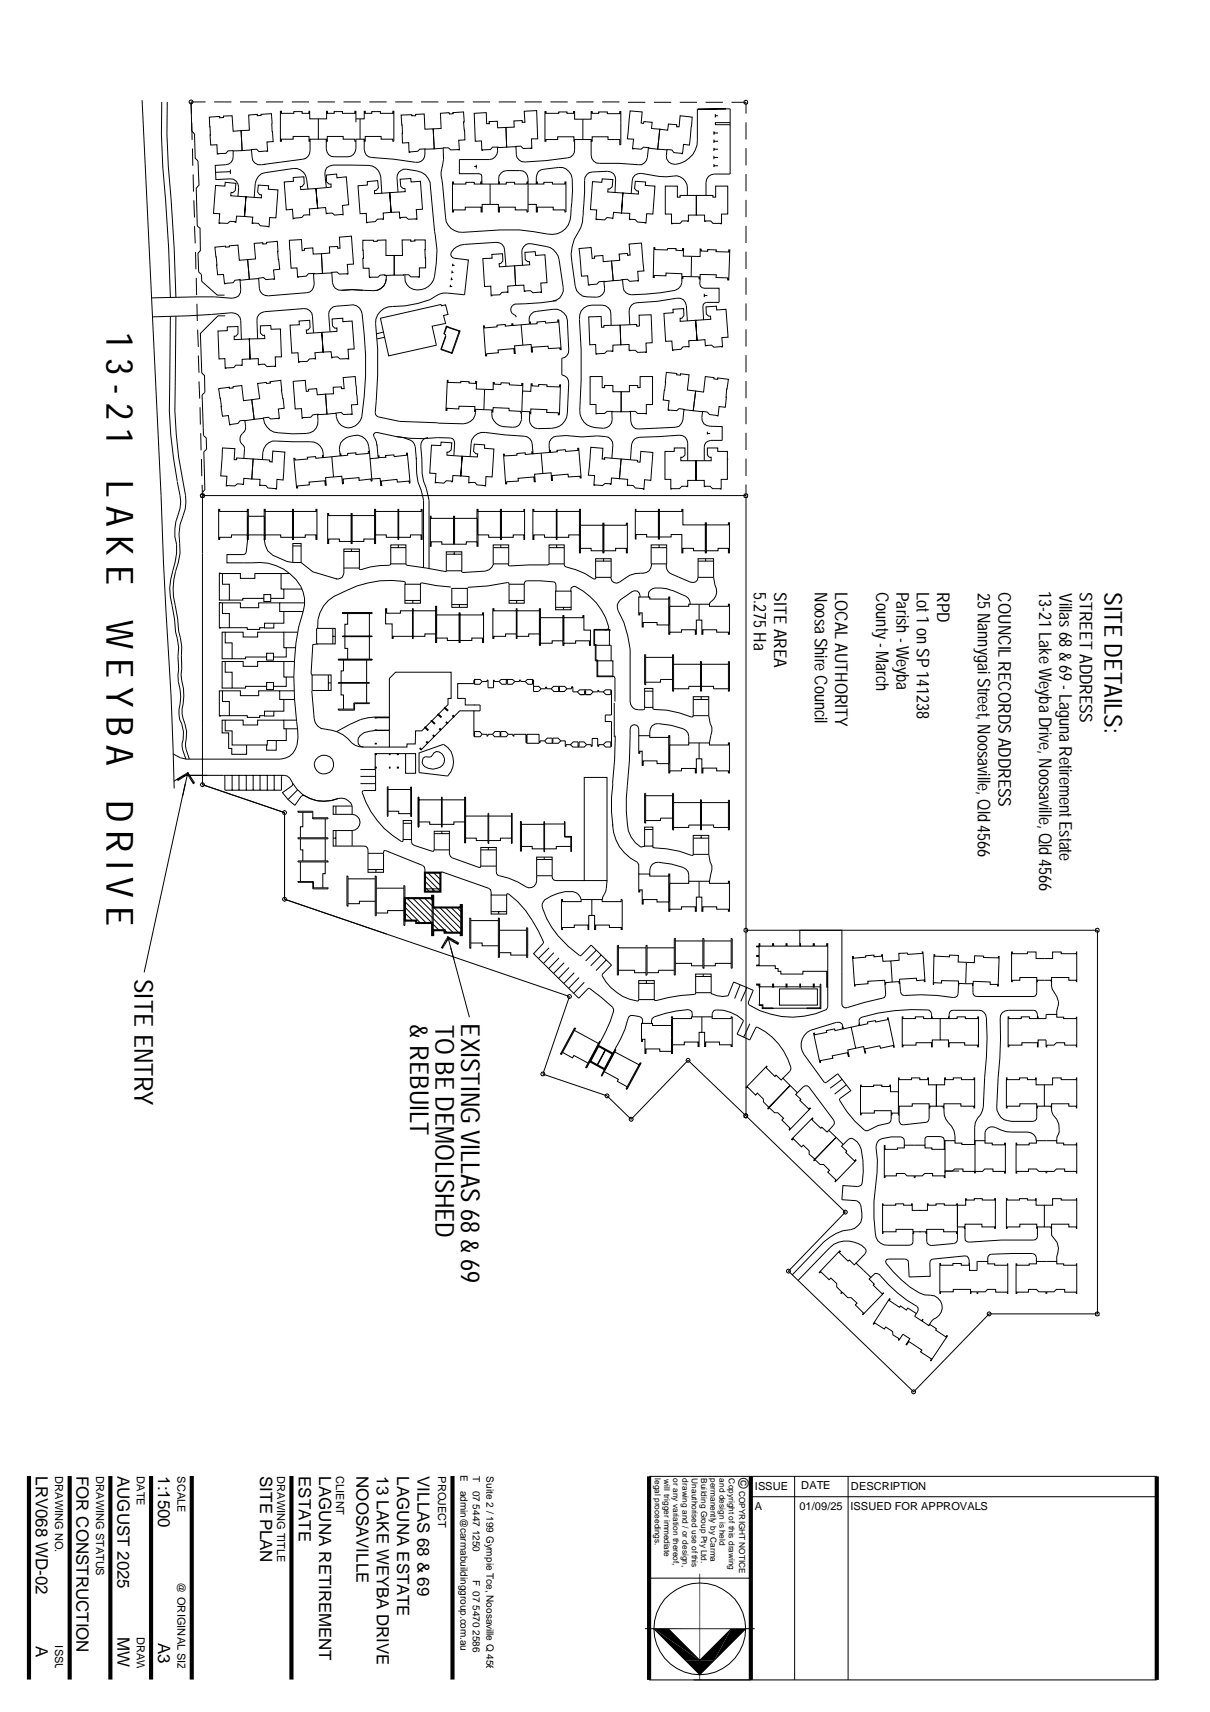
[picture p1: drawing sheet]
<svg xmlns="http://www.w3.org/2000/svg" width="297mm" height="420mm" viewBox="0 0 297 420" stroke-linecap="round" stroke-linejoin="round" font-family="sans-serif">
<defs><g id="words">
<g font-size="9.2">
<text x="26.2" y="81.5" transform="rotate(90 26.2 81.5)">1 3 - 2 1</text>
<text x="26.2" y="117.8" transform="rotate(90 26.2 117.8)">L A K E</text>
<text x="26.2" y="152.1" transform="rotate(90 26.2 152.1)">W E Y B A</text>
<text x="26.2" y="196.3" transform="rotate(90 26.2 196.3)">D R I V E</text>
</g>
<g font-size="6.4">
<text x="33" y="240.2" transform="rotate(90 33 240.2)">SITE ENTRY</text>
<text x="100.7" y="251.4" transform="rotate(90 100.7 251.4)">&amp; REBUILT</text>
<text x="106.9" y="251.5" transform="rotate(90 106.9 251.5)">TO BE DEMOLISHED</text>
<text x="113.2" y="251.2" transform="rotate(90 113.2 251.2)">EXISTING VILLAS 68 &amp; 69</text>
</g>
<text font-size="6.1" x="271.1" y="145.2" transform="rotate(90 271.1 145.2)">SITE DETAILS:</text>
<g font-size="4.3">
<text x="185.1" y="145.3" transform="rotate(90 185.1 145.3)">5.275 Ha</text>
<text x="190.1" y="145.3" transform="rotate(90 190.1 145.3)">SITE AREA</text>
<text x="200.1" y="145.2" transform="rotate(90 200.1 145.2)">Noosa Shire Council</text>
<text x="205.1" y="145.2" transform="rotate(90 205.1 145.2)">LOCAL AUTHORITY</text>
<text x="215.1" y="145.3" transform="rotate(90 215.1 145.3)">County - March</text>
<text x="220" y="145.2" transform="rotate(90 220 145.2)">Parish - Weyba</text>
<text x="225" y="145.2" transform="rotate(90 225 145.2)">Lot 1 on SP 141238</text>
<text x="230" y="145.2" transform="rotate(90 230 145.2)">RPD</text>
<text x="240" y="145.4" transform="rotate(90 240 145.4)">25 Nannygai Street, Noosaville, Qld 4566</text>
<text x="245.1" y="145.3" transform="rotate(90 245.1 145.3)">COUNCIL RECORDS ADDRESS</text>
<text x="255.1" y="145.1" transform="rotate(90 255.1 145.1)">13-21 Lake Weyba Drive, Noosaville, Qld 4566</text>
<text x="260.1" y="145.5" transform="rotate(90 260.1 145.5)">Villas 68 &amp; 69 - Laguna Retirement Estate</text>
<text x="265.1" y="145.3" transform="rotate(90 265.1 145.3)">STREET ADDRESS</text>
</g>
<g font-size="4.1">
<text x="8.8" y="362.2" transform="rotate(90 8.8 362.2)">LRV068 WD-02</text>
<text x="18.8" y="362.2" transform="rotate(90 18.8 362.2)">FOR CONSTRUCTION</text>
<text x="28.9" y="362.2" transform="rotate(90 28.9 362.2)">AUGUST 2025</text>
<text x="38.9" y="362.2" transform="rotate(90 38.9 362.2)">1:1500</text>
<text x="63.8" y="362.2" transform="rotate(90 63.8 362.2)">SITE PLAN</text>
<text x="73.3" y="362.2" transform="rotate(90 73.3 362.2)">ESTATE</text>
<text x="78.3" y="362.2" transform="rotate(90 78.3 362.2)">LAGUNA RETIREMENT</text>
<text x="87.5" y="362.2" transform="rotate(90 87.5 362.2)">NOOSAVILLE</text>
<text x="92.5" y="362.2" transform="rotate(90 92.5 362.2)">13 LAKE WEYBA DRIVE</text>
<text x="97.5" y="362.2" transform="rotate(90 97.5 362.2)">LAGUNA ESTATE</text>
<text x="102.5" y="362.2" transform="rotate(90 102.5 362.2)">VILLAS 68 &amp; 69</text>
<text x="28.9" y="401.7" transform="rotate(90 28.9 401.7)">MW</text>
<text x="8.8" y="404.1" transform="rotate(90 8.8 404.1)">A</text>
<text x="38.9" y="403.3" transform="rotate(90 38.9 403.3)">A3</text>
</g>
<text font-size="3.5" x="181.3" y="362.8" transform="rotate(90 181.3 362.8)">©</text>
<g font-size="2.7">
<text x="13.5" y="362.2" transform="rotate(90 13.5 362.2)">DRAWING NO.</text>
<text x="23.6" y="362.2" transform="rotate(90 23.6 362.2)">DRAWING STATUS</text>
<text x="33.6" y="362.2" transform="rotate(90 33.6 362.2)">DATE</text>
<text x="43.6" y="362.2" transform="rotate(90 43.6 362.2)">SCALE</text>
<text x="68.1" y="362.2" transform="rotate(90 68.1 362.2)">DRAWING TITLE</text>
<text x="82.5" y="362.2" transform="rotate(90 82.5 362.2)">CLIENT</text>
<text x="107.5" y="362.2" transform="rotate(90 107.5 362.2)">PROJECT</text>
<text x="185.3" y="365.6">ISSUE</text>
<text x="196.7" y="365.5">DATE</text>
<text x="208.9" y="365.6">DESCRIPTION</text>
<text x="185.3" y="370.5">A</text>
<text x="196.3" y="370.6">01/09/25</text>
<text x="208.8" y="370.6">ISSUED FOR APPROVALS</text>
<text x="43.6" y="388.3" transform="rotate(90 43.6 388.3)">@ ORIGINAL SIZE</text>
<text x="33.6" y="401.7" transform="rotate(90 33.6 401.7)">DRAWN</text>
<text x="13.5" y="403.8" transform="rotate(90 13.5 403.8)">ISSUE</text>
</g>
<g font-size="2.5">
<text x="113" y="362.1" transform="rotate(90 113 362.1)">E</text>
<text x="113" y="365.8" transform="rotate(90 113 365.8)">admin@carmabuildinggroup.com.au</text>
<text x="116.1" y="362.2" transform="rotate(90 116.1 362.2)">T</text>
<text x="116.1" y="365.8" transform="rotate(90 116.1 365.8)">07 5447 1250</text>
<text x="119.5" y="362.3" transform="rotate(90 119.5 362.3)">Suite 2 / 199 Gympie Tce, Noosaville Q 4566</text>
<text x="116.1" y="387.7" transform="rotate(90 116.1 387.7)">F 07 5470 2586</text>
</g>
<g font-size="2">
<text x="160.8" y="362.8" transform="rotate(90 160.8 362.8)">legal proceedings.</text>
<text x="163.1" y="362.9" transform="rotate(90 163.1 362.9)">will trigger immediate</text>
<text x="165.3" y="362.8" transform="rotate(90 165.3 362.8)">or any variation thereof,</text>
<text x="167.6" y="362.8" transform="rotate(90 167.6 362.8)">drawing and / or design,</text>
<text x="169.8" y="362.8" transform="rotate(90 169.8 362.8)">Unauthorised use of this</text>
<text x="172.1" y="362.8" transform="rotate(90 172.1 362.8)">Building Group Pty Ltd.</text>
<text x="174.4" y="362.8" transform="rotate(90 174.4 362.8)">permanently by Carma</text>
<text x="176.6" y="362.8" transform="rotate(90 176.6 362.8)">and design is held</text>
<text x="178.9" y="362.8" transform="rotate(90 178.9 362.8)">Copyright of this drawing</text>
<text x="181.4" y="365.8" transform="rotate(90 181.4 365.8)">COPYRIGHT NOTICE</text>
</g>
</g></defs>
<g fill="none" stroke="#000" stroke-width=".25">
<path d="M34.9 24.6l4.6 97a1394.8 1394.8 0 0 0 2.5 49.2l.8 22.7M39.7 25l-.1 8 .4 8 .6 8M41.1 25l-.1 7.9 .3 8 1.5 20 .4 12M46.9 25l.2 7.1 .7 .8 .1 5.9 .7 .7 .3 5.9-.7 .8 .2 9.3 .7 .5 .1 5.5-.6 .6 .2 4.7 .6 .6 .1 1.6 3.8 3.4h1.8M46.9 25h3.6M46.9 25.3l.1 2.7M46.9 25v.2M47.1 30.1l.1 4.2M47.2 36.4l.1 4.3M51.4 28.7l2.5-.1v.3l1-.1v-.3l2.1-.1 .2 3.8 2-.2 .2 5h-3.4l-.5 .6-2.2 .2v-2.3l-1.6 .1zM52.6 25h4.2M57.2 37v1.4a1.89 1.89 0 0 1-1.8 2l-2.6 .2 .2 3.5 3.5-.2a2.03 2.03 0 0 1 2.1 2.1l-.2 2.1"/>
<path d="M58.9 25h4.3M61 28.2l2.2-.1v.3l.9-.1v-.2l2.5-.2 .5 6.9h-1.6l.2 2.3-2.1 .1-.6-.6-3.6 .4-.2-5h2zM61.7 36.8l.2 1.8a1.92 1.92 0 0 0 2.3 1.8l.9-.1M65.3 25h4.2M71.6 25h4.3M76.1 34.7v2.3a2.04 2.04 0 0 1-1.8 2.1l-9.5 1.2M78 25h4.2M78.1 29.2v5M84.3 25h4.3M87.4 29.2h2v-1.9h.3v.5h1.6v-.4h2.1v.4h3v-.5h.3v7.4h-.3v-.5h-2.8v-.7h-3.9v1.2h-.3v-.5h-2v2.2a2.03 2.03 0 0 1-2 2.1h-3.2a1.9 1.9 0 0 1-2.1-2v-1.8M87.4 30v-2.7h-.3v.5h-3v-.4h-2.1v.4h-1.7v-.5h-.1v1.9h-4.2v-1.9h-.1v.5h-1.7v-.4h-2.1v.4h-3v-.5h-.3v7.4h.3v-.5h2.9v-.7h3.9v1.2h.2v-.5h4v.5h.2v-1.2h3.9v.7h2.9v.5h.3M88.4 29.2v5"/>
<path d="M89.4 34.7v1.9a1.89 1.89 0 0 0 1.9 2.1l5.4 .4 5.3 .7a1.95 1.95 0 0 0 2.3-2v-1.2M90.7 25h4.2M97 25h4.3M98.5 28.2h2.6v.2h.9v-.3l2.1-.1 .2 3.7 2-.1 .3 4.9-3.6 .1-.5 .5-2.1 .3-.1-2.4-1.5 .1-.1-4.4zM103.4 25h4.2M108.1 27.8l2.1-.2 .1 .4 1-.1-.1-.3 2.6-.1 .3 6.8-1.5 .1 .2 2.4h-2.1l-.6-.5-3.5 .2-.3-4.9 2-.1zM108.8 36.4a15.9 15.9 0 0 1-.5 5.8l1.1 11.3a3.9 3.9 0 0 0 4.1 3.5l9.3-.6h4.7l7 1a4.7 4.7 0 0 0 5.6-4.6l.1-1.6a25.5 25.5 0 0 0 0-8.3 2.91 2.91 0 0 0-3.1-1.8l-3.6 .4a1.88 1.88 0 0 0-1.8 2v1.2M109.7 25h4.3M116.1 25h4.2M116.4 27.8l3-.2 .1 2.8h.6v-.6h2l.1 1.6 2-.1 .2 4.8h-3.5l-.5 .6-2.1 .2-.1-2.3-1.5 .1zM122.1 36.2a2.28 2.28 0 0 1-2 3h-7.3v3.4h4.8l.5 .2 .2 .4v1.5M122.4 25h4.3"/>
<path d="M124.2 31.3l2-.1v-1.5l2-.1v.4h.7l-.2-2.7 3-.2 .3 7h-1.5l.1 2.3h-2.2l-.6-.5-3.4 .2zM128.8 25h4.2M133.8 27.4h.2v.4h3.2v-.3h2v.3h1.6v-.4h.3v1.9h4v-1.9h.3v.4h1.6v-.3h2.1v.4h3v-.5h.3v8.1h-.3v-1.3h-2.8v-.6h-3.9v1.1h-.3v-.5h-4v.5h-.2v-1.1h-4v.6h-2.9v.5h-.2zM135.1 25h4.3M141.1 34.7v2.1a1.87 1.87 0 0 1-1.7 1.9l-5.3 .7-5.2 .4a2.03 2.03 0 0 1-2.2-1.9v-1.9M141.5 25h4.2M143.1 29.3v4.9M145.1 34.7v3.4a2.02 2.02 0 0 0 2.1 2h4.8l4.7 .3a2.03 2.03 0 0 0 2.2-1.7l.3-2.3M147.8 25h4.3M154.2 25.1h4.2M154.7 27.2l2.9 .3-.2 2.7 .6 .1 .1-.5 2 .2-.2 1.5 2.1 .2-.5 4.9-3.5-.5-.6 .5-2.1-.1 .2-2.3-1.5-.1zM160.5 25.1h4.3"/>
<path d="M162 31.7l1.9 .3 .2-1.6 2 .2v.5h.6l.3-2.7 2.9 .3-.7 6.9-1.4-.2-.2 2.3-2.2-.2-.5-.7-3.4-.2zM166.9 25.1h4.2M171.2 26.7v7.6a5.9 5.9 0 0 1-5.4 6 2.05 2.05 0 0 1-2.2-2.2l.1-1.3M173.2 25.1h4.3M175.3 32.2v.9M175.3 34.2v.9M175.3 36.3v.7M175.3 38.2v.9M175.3 38.7h1M175.3 36.6h1M175.3 34.7h1M175.3 32.6h1"/>
<path d="M175.6 28v.8M175.6 28.4h.7M178.2 26.7l-6.9 .1 7.9-.1v16h-3.9a2.02 2.02 0 0 0-2 2v3.3M179.2 30.1h-3.6v.5h3.6M179.6 25.1h3.5v2.8M182.7 24.8l.4-.2 .4 .2v.6l-.4 .2-.4-.2zM183.1 30v4.2M183.1 36.4v4.2M40.6 48.9l.8 12 .4 12.1M47.4 42.8l.1 4.2M47.6 49.1l.2 4.3M47.8 55.5l.1 4.2"/>
<path d="M52.9 45.5l-.5 6.9 1.5 .1-.1 2.3h2.1l.6-.5 1.2 .1 .2 .2 .2-1.6 1.9 .1 .4-4.8 3.8 .3v-.8h-.4l-.6-.7 .2-1.7 2.6 .2-.1 .8 2.3 .2-.5 6.9-1.5-.1-.2 2.3-2.1-.3-.5-.6h-1.5l.2-1.5-2.1-.2 .4-4.8-3.8-.3 .1-.8 .4 .1 .6-.5 .2-1.8-2.6-.3-.1 1zM52.9 42.3l3.7-.2v.6M56.6 41.6v.5M62.4 59.7l2.1-.1v.3l.9-.1v-.3l2.7-.3 .2 4.5 .4 2.4-1.6 .2 .3 2.2-2.1 .1-.6-.5-3.5 .4-.4-4.8 1.9-.2zM69.8 44.7l.5 6.8 1.5-.1 .2 2.3 .1-.1 2-.2 .5-.6h1.4l-.1-1.5 2.1-.2-.4-4.8 3.7-.4v-.7h-.5l-.6-.5-.1-1.7 2.5-.3 .1 .9 2.3-.2 .6 6.8-1.5 .2 .1 2.3-2.1 .1-.6-.5-1.4 .2-.2-1.6-1.9 .2-.4-4.8-3.8 .2-.1-.7h.5l.5-.7-.1-1.7-2.6 .2 .1 .9zM71 59l3-.2 .2 2.7 .6-.1v-.4l2-.2 .1 1.6 2-.1 .3 4.8-3.5 .1-.5 .6-2.1 .2-.2-2.3-1.4 .1zM75.6 46.4l-.3-2.4a2.95 2.95 0 0 0-3.3-2.6l-6.9 1a2.97 2.97 0 0 0-2.4 2.7l-.3 3.4M80.1 45.9l-.3-3.2a1.9 1.9 0 0 1 1.9-2.2l8.9 .1a3.1 3.1 0 0 1 2.9 2.8l.2 4.1M87.9 45.6l.5 6.9 1.5-.1 .1 2.3 2.1-.3 .5-.6h1.5v-1.5l1.9-.2-.3-4.8 3.8-.3-.1-.7h-.4l-.6-.5-.2-1.8 2.6-.2 .1 .9 2.3-.2 .5 6.9h-1.5l.2 2.4h-2.2l-.5-.5-1.4 .1-.2 .2-.1-1.6-2 .1-.3-4.8-3.8 .2v-.7l.5-.1 .5-.6-.2-1.8-2.5 .3v.8zM89.1 59h2.6v.2h.9v-.2l2.1-.1v3.8h2.1v4.8h-3.5l-.5 .5-2.1 .1-.1-2.3h-1.4zM97.7 47.1l-.2-3.5a2.02 2.02 0 0 1 2.2-2.1l2.7 .5a3.8 3.8 0 0 1 3.3 3.8l1 11a24.8 24.8 0 0 1-.3 11.9 4 4 0 0 1-6.5 1.2l-.4-.9-.1-1.5M98.7 58.9h2.1v.3l1.1-.1-.1-.2h2.6l.1 6.8h-1.5v2.3l-2.2-.1-.5-.5-3.5 .1v-4.8h2z"/>
<path d="M111.1 44.7h.2v.5h3.1v-.5h2v.5h1.6v-.5h.3v.5h4.1v-.5h.2v.5h1.7v-.5h2v.5h3.1v-.5h.2v7.3h-.2v-.5h-2.9v-.7h-3.9v1.2h-.3v-1.8h-3.9v1.8h-.3v-1.2h-3.9v.7h-2.9v.5h-.2zM116.4 40.9h.5M116.9 40.4v1M120.3 45.2v5M122.4 44.7a2.15 2.15 0 0 1 2-2.8h3.2a2.08 2.08 0 0 1 2 2.8M129.6 45.2h2.1v-.5h.2v.5h1.6v-.5h2.1v.5h3.1v-.5h.2v7.3h-.2v-.5h-2.9v-.7h-3.9v1.2h-.2v-1.8h-2.1M145.5 44.6l-.6 6.8 1.6 .1-.2 2.4 2.1 .1 .6-.6 1.5 .2 .1-1.5 2 .2 .3-4.9 3.8 .2v-.7h-.4l-.5-.6 .2-1.8 2.5 .2-.1 .8 2.4 .2-.5 6.8h-1.6l-.1 2.2-2.1-.2-.5-.6h-1.5l.1-1.5-2-.1 .3-4.9-3.7-.3 .1-.7h.4l.6-.6 .2-1.7-2.7-.2-.1 .8zM151 47.3l.1-3.1a1.9 1.9 0 0 0-1.9-2.2l-3.8 .2a2.03 2.03 0 0 0-1.9 2.1l-.3 8.6a7.7 7.7 0 0 1-1.3 4.2 9.8 9.8 0 0 0-1.5 7.1l.8 6.1a3.1 3.1 0 0 0 2.9 2.6h2.4a2.03 2.03 0 0 0 1.9-2.2l-.1-1.6M160.3 43.1a14.6 14.6 0 0 0 5.8 0 3.1 3.1 0 0 1 2.6 3.1M160.4 43.1l-3-.6a1.9 1.9 0 0 0-2.2 1.9l-.3 3.1M163.3 45.7h3v2.7h.7v-.4h3.9v4.8h-1.9v1.5l-1.5-.1-.5 .6-2.2 .1v-2.4h-1.5zM168.7 46.1v1.9"/>
<path d="M170.9 48h4.1v.4h.7v-2.7h2.9v6.8h-1.5v2.4l-2.1-.1-.5-.6-1.5 .1v-1.5h-2.1zM175.3 40.3v.7M175.3 40.7h1M183.1 42.7v4.2M183.1 49.1v4.2M183.1 55.4v4.2M37.3 77.8l8.8-.3 10.9-.7a2.02 2.02 0 0 1 2.1 1.9l.2 4.6M41.8 77.7l-.1 17.3a99.6 99.6 0 0 0 1.8 23.2M43.2 77.6l-.2 17.4a104.2 104.2 0 0 0 2.6 26.6v1.7l-.1 1.6-1.3 3.8-.3 2.4 .3 4.7-.4 2.2a17.3 17.3 0 0 0-.8 10.5l.6 3.3 .3 3.1 .7 3.8v5.4l-.2 1.5 .2 1.5a12.9 12.9 0 0 1 .1 6.8v1.3l.3 1.2a8.3 8.3 0 0 1 .6 5.8l.1 1.8 .8 2.3M48 61.8l.1 4.3M48.2 68.2l.1 4.2M48.3 74.5l.1 4.3"/>
<path d="M52.7 60.7l2.7-.3v.3l.9-.1v-.3l2.1-.1 .4 3.7 2-.2 .4 4.8-3.5 .3-.5 .6-2.1 .2-.2-2.2h-1.5zM55.3 77.5h-1.8l-4.3 4.3 .3 9.8 .7 .6 .1 4.1-.7 .6 .4 10 .6 .6 .1 2.8-.7 .6 .3 9.3-.6 .7M58.9 68.8l.2 2.2a1.93 1.93 0 0 1-2.1 2.2l-4.3-.3-15.5 .2M71.2 79.8l2.3-.1-.1-.9 2.6-.2 .1 1.8-.5 .6h-.4l.1 .8 3.7-.2 .3 4.8 2-.1 .1 1.5 .2-.1 1.3-.1 .6 .5h2.1l-.2-2.4 1.6-.1-.6-6.8-2.2 .2v-.9l-2.7 .2 .1 1.7 .6 .6 .5-.1v.8l-3.7 .3 .3 4.8-2 .2 .2 1.5h-1.6l-.5 .6-1.9 .1-.2 .1-.1-2.3-1.6 .1zM77 67.3l.1 2.4a2.03 2.03 0 0 1-1.8 2.1l-9.4 .8a2.03 2.03 0 0 1-2.2-1.8l-.2-2.4M78.9 62.3l2-.2v-1.5l2-.1v.4h.6l-.2-2.7 3-.2 .5 6.8-1.5 .1v2.4h-2l-.6-.5-3.5 .3zM81.4 66.8l.2 2.6a2.04 2.04 0 0 0 2.2 1.8l2.6-.1 5.3 .2a3.1 3.1 0 0 0 3.1-3.8M110.6 70.2l.4 .1M110.6 69.9l-.1 .6M110.7 68.5h.5M110.8 68.1l-.1 .7M111 66.4l-.1 .7"/>
<path d="M111 66.8h.3M111.2 64.7l-.1 .6M111.2 65.1l.4 .1M118.5 63.5l2.3-.1-.1-1 2.7-.1v1.8l-.5 .5-.4 .1 .1 .8 3.7-.3 .3 4.9-2 .1 .1 1.6h-1.5l-.5 .5-2 .1-.1 .2-.1-2.4-1.5 .1zM118.7 80h.2l.1 .5 3-.3v-.4l2-.2v.5l1.6-.2v-.4h.3v.4l4.1-.4v-.4l.2-.1v.5h1.6v-.5l2.1-.1v.4l3.1-.3-.1-.5h.3l.6 7.3h-.3v-.4l-2.9 .2-.1-.6-3.9 .2 .1 1.2h-.2l-.1-1.9-4.1 .4 .2 1.8h-.3v-1.1l-3.9 .3v.7l-2.8 .2v.5h-.3zM124.2 65.4l-.3-4.1a1.88 1.88 0 0 0-2.1-1.8l-7.8 .5a3.7 3.7 0 0 0-3.3 2.4l.4 .8 .4 .2 3.5 .4-1 8.5-4.2-.4a5.7 5.7 0 0 0-4.2 1.6 28.4 28.4 0 0 1-10.3 1.8 4.1 4.1 0 0 0-3.1 4.1 104.8 104.8 0 0 1-.1 21.8l.1 .5 .7 .6 5.2 1.1 9.3 .4M127.9 79.7l.5 5M128.3 65.2l-.2-3.3a2.02 2.02 0 0 1 2.3-2.1l3.7 .7a3.9 3.9 0 0 1 3.1 3.2l1.1 6.9a2.97 2.97 0 0 1-2.6 3.3M128.9 61.9l2.5-.1 .1 .9 2.3-.2 .5 6.9-1.5 .1 .1 2.3h-2.1l-.6-.5-1.5 .2-.1-1.5-2 .1-.3-4.9 3.7-.2v-.8h-.5l-.6-.5zM130 79.1a2.04 2.04 0 0 1 1.7-2.7l4.1-.5a3.1 3.1 0 0 1 3.5 2.6l.3 7.4a1.88 1.88 0 0 1-1.7 2v4.1a1.88 1.88 0 0 1 1.7 2l-.3 7.4a3.9 3.9 0 0 1-3.8 3.7l-3.5 .1a2.17 2.17 0 0 1-2-2.1v-2.1h-1.9M136.7 73.8l-3.9 .5-6.4 .3a1.44 1.44 0 0 0-1 1.5 1.44 1.44 0 0 0 1.2 1.3l.1 .5M142.2 61l2.9-.3 .3 2.8 .6-.1v-.5l2-.2 .1 1.5 2-.1 .4 4.8-3.4 .2-.5 .6-2.2 .3-.1-2.3-1.6 .1z"/>
<path d="M142.2 78.4l.5 7.4v7.5l-.4 7.4a4.1 4.1 0 0 0 3.7 4.2l2.2 .2a2.17 2.17 0 0 0 2.1-2.1l-.1-2M142.2 78.3a3 3 0 0 1 3.1-3.4h2.5a2.19 2.19 0 0 1 2.1 1.9l.1 3M144.5 77.8l3.1-.1 .1 2.6h.6v-.4l3.9-.1 .2 4.8-1.9 .1v1.5l-1.5-.1-.6 .6-2.1 .2-.1-2.4-1.4 .1zM150.1 64.1l2-.2-.1-1.5 2-.2 .1 .5 .6-.1-.3-2.7 3.1-.3 .6 6.9-1.6 .1 .2 2.4h-2.1l-.6-.5-3.5 .4zM152.2 79.8l4.1-.2v.5l.7-.1-.1-2.7h3l.2 6.8-1.5 .1 .1 2.3h-2.2l-.5-.5-1.5 .1-.1-1.6-2 .1zM160.5 60.7l.3 .1v.5h3l.1-.3h2v.4l1.7 .1v-.5h.2l-.1 1.9h4.2v-1.8l.2 .1v.4l1.6 .1v-.4h2.2l-.1 .5h3.1v-.5h.3l-.3 7.4h-.3v-.5l-2.8-.1 .1-.7h-4v1.1h-.3v-.6h-4v.5h-.2v-1.2l-3.9-.2v.7l-2.9-.1v.5h-.2zM163 76.9l.4 6.9 1.5-.1 .2 2.3 2-.3 .5-.6h1.6l-.1-1.5 2-.1-.3-4.9 3.7-.2-.1-.8h-.4l-.6-.5-.1-1.8 2.6-.2v1l2.3-.2 .5 6.9h-1.5l.2 2.3-2.1 .1-.6-.5-1.6 .2v-1.5l-2 .1-.3-4.9-3.8 .3v-.8h.4l.5-.7-.1-1.7-2.6 .2 .1 .9zM167.4 68.4a2.43 2.43 0 0 1-1.6 2.8l-3.6 .6-7.2 .5a2.03 2.03 0 0 1-2-1.8l-.2-1.8M168.7 78.8l-.2-3.8a1.93 1.93 0 0 0-2.4-1.8l-4.8 .8-4.9 .3a2.03 2.03 0 0 0-2 2l.2 3.4M169.8 62.9l-.1 5M171.9 68.5l-.1 1.2 .5 .9 .5 .1h3.7v3.5h-3l-.9 .5 .1 3.8M172.9 72.1v.8"/>
<path d="M172.9 72.5h.8M183.1 61.8v4.2M183.1 68.1v4.2M183.1 74.5v4.2M48.5 80.9l.2 4.2M48.7 87.2l.2 4.3M48.9 93.6l.1 4.2M49.1 99.9l.1 4.3M53.5 81.2l.3 6.9 1.4-.1 .1 2.4 2.1-.2 .5-.6 1.5 .1v-1.5l2-.1-.2-4.9 3.8-.1-.1-.8h-.4l-.6-.6v-1.7l2.6-.1v.9l2.3-.1 .3 6.9h-1.5v2.4h-2.1l-.6-.6-1.5 .1v-1.5l-2 .1-.2-4.9-3.7 .2v-.9h.4l.5-.6v-1.8l-2.6 .1v1zM53.7 95.4l2.6-.4v.3l.9-.1v-.3l2.2-.3 .4 3.7 2-.2 .6 4.8-3.5 .4-.5 .6-2 .4-.4-2.3-1.4 .2zM63.2 94.1l2.2-.2v.2l1-.1-.1-.3 2.6-.4 .2 2.5 .7 4.4-1.5 .2 .3 2.3-2.1 .1-.6-.4-3.5 .5-.6-4.8 2-.3zM72 93.6l2.9-.3 .3 2.8 .6-.1-.1-.5 2-.1 .2 1.5 2-.2 .4 4.9-3.5 .2-.5 .6-2 .1-.1 .2-.2-2.4-1.5 .1z"/>
<path d="M77 81.7l-.3-4.1a2.03 2.03 0 0 0-2.1-1.9l-9.7 .8a2.03 2.03 0 0 0-1.8 2.1l.1 4.6M79.9 96.7l2-.1-.1-1.6h2v.4h.7l-.3-2.7 3-.3 .6 6.9-1.5 .1 .1 2.3h-2.1l-.6-.5-3.4 .4zM81 81.4l-.3-4.1a2.03 2.03 0 0 1 1.8-2.2l3.4-.2a2.41 2.41 0 0 1 3 2.1 87.9 87.9 0 0 1-.1 25.3 3.2 3.2 0 0 1-2.7 2.6 3.2 3.2 0 0 1-3.3-1.8l-.3-1.6M94.1 81.5l-1.6 .4M94.4 82.8l-1.9 .4M107.1 84.6l-1-4.5 3.3-.7-.5-2 1.1-.2-.6-2.4-1 .3-.1-.4-14.9 3.4 2 9.2 11.8-2.6M108.3 85.6l2.8 1.1M109.6 80.1l.6 .3M109.7 80.1l-.6 1.9M110.1 80.4l2.8 .9M110.2 80.2l-.6-.1-.6 1.8 .4 .3v.2l-1.2 3.4M110.2 80.3l2.7 .9-1.9 5.5-2.7-.9 1.2-3.3"/>
<path d="M112.8 81.2l-2 5.5M119 95.5l-.2 5M128.3 96.7l.1-2.6h-.3v.5l-3-.2v-.4l-2.1-.1-.1 .5-1.6-.1v-.4h-.2v1.7l-4.2-.1 .1-1.8-.2-.1v.5l-1.7-.1v-.3l-2-.1v.3h-3.1v-.6h-.2l-.3 7.4h.2v-.5l2.9 .2 .1-.7 3.9 .1-.1 1.2h.3v-.5l4 .1-.1 .5h.3l.1-1.1 3.9 .2v.6l2.8 .2v.4l.2 .1M144.9 92.4h2.9v2.7h.6v-.5h2.1v1.5h2v4.9h-3.5l-.6 .5-2.1 .1v-2.3h-1.4zM152.5 96.1h2v-1.5h2v.5h.6v-2.7h3.1v6.9h-1.5v2.3l-2.2-.1-.5-.5h-3.5zM163.6 91.4l2.5 .3v.3l.9 .1v-.4l2.2 .3-.5 3.7 2.1 .3-.6 4.8-3.5-.5-.6 .5-2.1-.2 .3-2.3-1.5-.1zM173.1 92.4l2.2 .3v.3l.9 .1v-.3l2.6 .3-.4 2.4-.3 4.4-1.6-.1-.2 2.3-2.1-.4-.5-.6-3.5-.3 .6-4.8 1.9 .2zM183.1 80.8v4.2M183.1 87.2v4.2M183.1 93.5v4.2M183.1 99.9v4.2M43.5 118.2l.7 3.4a10.7 10.7 0 0 1-1 6.4l-.3 1.8v1.9a13.5 13.5 0 0 1-.5 8.4 13.8 13.8 0 0 0-.2 8.5l.6 3.3 .3 3.2 .8 3.8-.2 2.2 .2 3.1-.2 1.5 .1 1.6a11.9 11.9 0 0 1 .1 6.8l.2 2.5a7.2 7.2 0 0 1 .6 5.8l.2 1.7 .7 2.2"/>
<path d="M49.3 106.3l.1 4.2M49.4 112.6l.1 4.3M49.6 119l.1 2.6M54.6 109.9l3.1 .2-.2 2.7h.6v-.4l4 .2-.3 5-1.9-.2-.1 1.5-1.5-.2-.6 .6h-2.2l.2-2.4-1.5-.1zM60.1 103.3l.2 2-.3 .6a2.15 2.15 0 0 0-.1 3.7v3M62.1 112.6l4.1 .3v.4l.6 .1 .2-2.7 2.9 .3-.4 6.8-1.5-.2-.2 2.4-2-.2-.5-.6h-1.5v-1.6h-2zM78 101.8a3.5 3.5 0 0 1-1.9 4.4 29.5 29.5 0 0 1-8.9-.2 4.1 4.1 0 0 1-2.5-3.3M79.3 111.8a3.1 3.1 0 0 0-3.1-3.4l-8.4-.2a3 3 0 0 0-3.3 2.8l-.1 1.8M81.4 112.1l.5 5M90.7 110.8a3.6 3.6 0 0 0-2.8-4 4.9 4.9 0 0 0-4.2 1.9l-.4 1.7 .2 1M90.8 112.6l2.1-.2-.1-.5h.2v.4l1.7-.1v-.4l2-.2 .1 .5 3-.4v-.5h.2l.7 7.3-.2 .1-.1-.5-2.9 .2v-.7l-3.9 .5 .1 1.1h-.2l-.2-1.8-2 .2zM90.8 112.6l-.1-1.8h-.3v.5l-3 .2v-.4l-2.1 .2v.4l-1.6 .2v-.5h-.2v.5l-4.1 .4-.1-.5h-.1v.5l-1.6 .2-.1-.4-2.1 .1 .1 .4-3 .3-.1-.4h-.3l.7 7.3h.3v-.5l2.8-.3v-.7l3.9-.3v1.1h.3l-.2-1.9 4-.3 .2 1.8h.2l-.1-1.1 3.9-.4v.7l2.9-.3 .1 .5h.3l-.1-.5"/>
<path d="M92.5 109.1l.3 2.8M97.3 107.1l-4.8-1-.5 .1-.3 .4 .7 1.7 .1 1M97.3 107.1l1.7 .3 2.3 .9 .6 1.3 .3 3M97.3 107.1l3.4 .5 3.3 .1 3.4-.3 3.2 .1a1.24 1.24 0 0 1 1 1.6M102.2 112.4a16.8 16.8 0 0 0 1.2 7.9l.6 2.5v16.5M105.1 107.4a1.91 1.91 0 0 0-1.8 2.2l.3 6.6 .4 1.9 .6 1.7 .7 3v16.7M105.9 109.3l-.4 6.8 1.5 .1-.2 2.3 2.2 .1 .6-.6 1.3 .1 .2 .1 .1-1.5 1.9 .1 .4-4.8 3.7 .1 .1-.7h-.5l-.6-.6 .2-1.8 2.6 .2v.8l2.2 .2-.4 6.9-1.5-.1-.1 2.3-2.1-.3-.5-.6-1.5 .1v-1.5l-2-.2 .4-4.8-3.8-.3v-.7h.5l.5-.6 .2-1.7-2.6-.2-.1 .8zM111.6 109l-.2 2.8M116.8 101a2.97 2.97 0 0 1-3.1 3l-6.3-.2M120.7 101.1a3.3 3.3 0 0 0 2.7 3.6l2.4 .2a1.9 1.9 0 0 0 2.2-1.9v-1.5M123.6 111.5h.2l.1 .4 3-.2v-.4l2-.2v.4l1.7-.1v-.5h.2v.5l4.1-.4v-.5h.2v.5l1.7-.1-.1-.4 2.1-.1 .1 .4 3-.3-.1-.5h.3l.6 7.3h-.3v-.4l-2.9 .2-.1-.7-3.8 .3v1.2h-.2l-.1-1.9-4.1 .4 .2 1.8h-.3v-1.1l-3.9 .3 .1 .7-2.9 .1v.5h-.3zM128.1 101l.2-5 2 .1 .1-1.9h.2v.5l1.6 .1v-.4h2.1v.5l3 .1 .1-.6h.2l-.3 7.4h-.2v-.5l-2.9-.1 .1-.7-4-.1v1.2l-.3-.1v-.5"/>
<path d="M128.1 101l-.1 .5M130.8 110.9l-.2-2a2.05 2.05 0 0 0-1.8-1.8l-4.9-.4-4.8-.6a2.99 2.99 0 0 0-3.4 2.7l-.3 3.3M132.8 111.2l.5 5M134.9 110.5l-.1-1.2a2.04 2.04 0 0 1 1.9-2.2l2.2-.2 3.9 .3 3.8-.2 2 .1a2.03 2.03 0 0 1 1.9 2.2l-.3 3.2M145 109.8l3 .2-.2 2.6 .6 .1v-.4l4.1 .3-.4 4.9-2-.2-.2 1.5-1.4-.1-.6 .5-2.1-.1 .2-2.4-1.6-.1zM152.5 112.6l4 .4v.3l.6 .1 .2-2.6 3 .2-.5 6.9-1.6-.2-.1 2.4-.2-.2-1.9-.1-.6-.6h-1.4l.1-1.6-2-.1zM154.8 112.8l.2-3.6a2.03 2.03 0 0 1 2.1-1.9l9.6-.5a1.9 1.9 0 0 1 2.1 2v4.3M163.2 110.8v6.8h1.5v2.4l2.1-.1 .6-.6 1.4 .1v-1.5h2.1v-4.8h3.7v-.9h-.4l-.5-.5v-1.8h2.5v.9h2.4v6.8h-1.6v2.4l-2.1-.1-.6-.6-1.4 .1v-1.5h-2v-4.8h-3.8v-.9h.5l.5-.5v-1.8h-2.6v.9zM167.9 100.5l-.3 2.6-.3 .8-.6 .7-.8 .3-9.1 .4a1.88 1.88 0 0 1-1.9-2l-.1-2.3M172.5 101l-.2 1.4a1.92 1.92 0 0 0 2 2.2l3 .1v3.4h-2.8a1.59 1.59 0 0 0-1.6 1.7v3.3M173.7 106.4h.6M173.7 106v.6"/>
<path d="M178.6 112.6v.2M183.1 106.2v4.2M183.1 112.6v4.2M183.1 118.9v155M49.4 121.3h.6l.2 .3-.2 .4h-.6l-.2-.4zM49.7 121.6v71l20.1 6.8M49.7 121.6h133.4M53.7 125h.2v.5h6.8v-.5h.3v1.7h3.9v-1.7h.2v.5h6.7v-.5h.3v.5h5.5v-.5h.2v7.4h-.2v-1.1h-2.7v.6h-2.8v.5h-.3v-.5h-2.9v-.6h-3.8v1.1h-.2v-1.1h-3.9v1.1h-.3v-1.1h-3.9v.6h-2.9v.5h-.2zM60.7 125.5v5.8M60.8 132.4l-.5 3.4-.6 .3h-4v2h5.6a12.4 12.4 0 0 1 12.5 5.8 7.8 7.8 0 0 1 .6 6.2M61 126.7v4.6M64.9 132.3l.2 1.4 .6 1.5 1.3 1.1 3.4 1.5 1.5 .2"/>
<path d="M64.9 126.7v4.6M65.1 125.5v5.8M71.8 125.5v6.4M71.9 138v-4.6h2v4.6M71.9 138h2M71.9 134h2M72.1 125.5v6.4M73.9 138l2.9 2.3 5.9 1.8M80.4 126h.3v.5h5.5v-.5h.2v.5h5.5v-1.5h.3v.5h5.5v-.5h.2v.5h5.5v-.5h.2v7.4h-.2v-1.1h-2.6v.6h-2.9v.5h-.2v-.5h-2.9v-.6h-2.6v2.1h-.3v-1.1h-2.6v.6h-2.9v.5h-.2v-.5h-2.9v-.6h-2.6v1.1h-.3zM84.4 134.7h3.8v4.7h-3.8zM84.4 139.4v1.3a1.45 1.45 0 0 1-1.9 1.3M84.4 135.3h3.8"/>
<path d="M86.2 126.5v6.4M86.3 134.7v.6M86.4 126.5v6.4M91.9 126.5v5.8M92.2 125.5v5.8M95.9 138.3l-.3 .4-2.4 .1-2.4 .3-2.2 .7-.5-.4M95.9 133.7h3.8v4.7h-3.8zM95.9 134.4h3.8M97.7 125.5v6.4M97.8 133.7v.7M97.9 125.5v6.4M99.7 138.4l.2 .3 9.3 1.6 .4-.2"/>
<path d="M105.7 126.7h.1v.5h5.5v-.5h.3v.5h5.5v-2.2h.2v.5h5.6v-.5h.2v.5h5.5v-.5h.2v7.4h-.2v-1.1h-2.6v.6h-2.9v.5h-.2v-.5h-2.9v-.6h-2.7v2.8h-.2v-1.1h-2.6v.6h-6v-.6h-2.7v1.1h-.1zM109.6 135.4h3.8v4.7h-3.8zM109.6 136h3.8M111.3 127.2v6.4M111.5 135.4v.6M111.6 127.2v6.4M117.1 127.2v5.8M117.3 125.5v5.8M121.1 133.7h3.8v4.7h-3.8zM121.1 134.4h3.8M121.2 138.4l-.5 .8-.6 .6-1 .4-5.5 .3-.3-.4M122.9 125.5v6.4"/>
<path d="M122.9 133.7v.7M123.1 125.5v6.4M124.8 138.4l.1 .4 .2 .1 4.8-.3h4.6l.3-.2M130.8 125h.3v.5h5.5v-.5h.1v.5h5.5v-.5h.3v3.9h5.5v-.5h.3v.5h5.5v-.5h.2v7.3h-.2v-1.1h-2.7v.6h-2.8v.5h-.3v-.5h-2.9v-.6h-2.6v1.1h-.3v-4.4h-2.6v.6h-2.9v.5h-.1v-.5h-2.9v-.6h-2.6v1.1h-.3zM134.8 138.4v-4.7h3.7v4.7M134.8 138.4h3.7M134.8 134.4h3.7M136.6 125.5v6.4M136.7 133.7v.7M136.7 125.5v6.4M138.5 138.4l.1 .5 .4 .2a21 21 0 0 1 7 3l.2-.1 .1-.3M142.2 125.5v5.8"/>
<path d="M142.5 128.9v5.7M146.2 137.1h3.8v4.6h-3.8zM146.2 137.7h3.8M148 128.9v6.3M148.2 137.1v.6M148.3 128.9v6.3M156 125h.1v.5h5.5v-.5h.3v.5h5.5v-.5h.2v3.8h5.5v-.5h.3v.5h5.4v-.5h.3v7.4h-.3v-1.1h-2.5v.6h-2.9v.5h-.3v-.5h-2.8v-.6h-2.7v1.1h-.2v-4.5h-2.6v.6h-2.9v.5h-.3v-.5h-2.9v-.6h-2.6v1.1h-.1zM159.9 133.7h3.8v4.7h-3.8zM159.9 134.4h3.8M159.9 138.4a2.14 2.14 0 0 1-2.6 2.3l-1.3 .1-1.4 .4-2.5 1.7a1.37 1.37 0 0 1-2.2-1.2M161.6 125.5v6.3M161.8 133.7v.7"/>
<path d="M161.9 125.5v6.3M163.6 138.4a2.22 2.22 0 0 0 1 2.4l4.9 2.1a1.3 1.3 0 0 0 1.9-1.2M171.4 137.7h3.8M173.1 128.8v6.4M173.2 137.1v.6M173.4 128.8v6.4M182.7 121.3h.8v.7h-.8zM54.6 140.8h4.4v1.1h3.6v-1.1h6.4v3.8h.7v2.3h-3.2v-1h-1.7v1h-5.2v.4h-3.3v-3.9h-1.7zM54.6 148h4.4v1.1h4.5v-1.1h5.2v2.1h1v2.9h-4.8v1.1h-1.1v.4h-3.1v-.4h-4.4v-3.5h-1.7zM54.6 140.8l-.8-.1v6.6h2.5M54.6 148l-.8-.1v6.2h2.5M55.3 155.2h4.4v1.1h3.5v-1.1h6.5v3.8h.6v2.2h-3.2v-.9h-1.7v.9h-5.1v.5h-3.3v-3.9h-1.7z"/>
<path d="M55.3 155.2h-.8v6.5h2.5M64.8 146.9v.7h1.7v-.7M67.2 153v1.1h-2.3M68.7 148h6.1M69 140.8h2.1M69.7 144.6h4.5M69.7 150.1h4.7M69.7 155.2h3.4M70.3 159h2.3M74.4 150.1a49.9 49.9 0 0 0-2.3 16l.2 5.5 .5 5.5a11.2 11.2 0 0 1-.3 6.8 4 4 0 0 1-3.6 2.4h-23.2l-1.4-.3-1.8-1M77.7 154.2h4.6v3.8h-4.6zM78 158l-1.2 .2-.4 7 .2 .5"/>
<path d="M81.7 156.2h.6M81.7 154.2v3.8M82 146.3a8.1 8.1 0 0 0-4 7.8M82 146.3h.1M84.1 150.3h7.3v.3h-7.3zM84.1 156.1h7.3v.2h-7.3zM84.7 156.3v2.8h.6v2.7M85.3 150.6v2.6h-.6v2.9M90.7 150.6v5.5M90.7 156.3v5.5M94.7 149.4h.2v1.1h3.4v-.6h3v-.5h.1v.5h5.5v-1.1h.3v2.1h5.5v-.5h.2v.5h5.5v-.5h.3v7.3h-.3v-1.1h-2.6v.6h-2.9v.5h-.2v-.5h-2.9v-.6h-2.6v1.1h-.3v-2.1h-2.6v.6h-2.9v.5h-.1v-.5h-4.8v.5h-.2v-3.6h-1.6zM99.4 143.4h3.8v4.6h-3.8z"/>
<path d="M99.4 147.4h3.8M99.5 143.4l-.1-.6a22.8 22.8 0 0 0-14.5 2.2l-2.9 1.3M101.3 149.9v6.3M101.3 147.4v.6M101.4 149.9v6.3M103.2 143.4l.3-.4 3.6 .7 3.6 .4M106.9 149.9v5.7M107.2 150.9v5.7M110.9 144.4h3.8v4.7h-3.8zM110.9 148.4h3.8M112.7 150.9v6.3M112.8 148.4v.7"/>
<path d="M112.9 150.9v6.3M121 149.4h.2v.5h5.5v-.5h.2v.5h5.5v-.5h.3v2.2h5.5v-.5h.2v.5h4.7v-.5h.2v3.5h1.6v3.8h-.2v-1.1h-3.4v.6h-2.9v.5h-.2v-1.1h-2.6v.6h-2.9v.5h-.3v-2.8h-2.6v.6h-2.9v.5h-.2v-1.1h-2.6v.6h-2.9v.5h-.2zM125 143.4l-.1-.4h-.3l-4.9 .8-4.9 .3M125 143.4v4.6h3.7v-4.6M125 147.4h3.7M125 143.4h3.7M126.7 149.9v5.7M126.8 147.4v.6M126.9 149.9v6.3M128.7 143.4a.78 .78 0 0 1 .8-.9h3.1l3.5 .4 .4 .7v1.5M132.4 149.9v5.7M132.7 151.6v6.3"/>
<path d="M136.4 145.1h3.8v4.5h-3.8zM136.4 149.1h3.8M138.2 151.6v5.7M138.3 149.1v.5M138.4 151.6v6.3M140.1 145.1a.88 .88 0 0 1 .3-1 .88 .88 0 0 1 .9-.1 15.1 15.1 0 0 1 8.1 10.1l-.1 .3-.7 .2M146.1 158.4v3.8h4.4v3.9h-3.9v-3.9M149.6 158.4v-3.9h-3.8v3.9h4.2v3.8M149.9 154.6h-3.9v3.6h.3v3.8h.4v3.9h3.7l.4 .2 .2 .5M155 145.2l.7-.2 .8 .1 .5 .5 .1 1M155.1 145.2l-2.8 2a2.12 2.12 0 0 0-.6 2.6l1.5 3 .9 3.2 .6 3.3v12.9a2.02 2.02 0 0 0 2 2l1.5-.1v-.5M156.8 146.5h2.7v.5h4.7v-.5h.2v2.3h4.7v-.5h5.1v.5h4.6v-.5h.3v7.4h-.3v-.5h-2.9v-.6h-3.3v1.1h-.3v-3.5h-1.4v3.5h-.2v-1.1h-3.4v.6h-2.9v.5h-.2v-2.3h-2.9v-.6h-3.4v1.1h-.3v-3.5h-.5v.5h-.3z"/>
<path d="M159.2 146.6a1.76 1.76 0 0 1 1.6-2.3 9.7 9.7 0 0 1 4.3 .6l3.3 1.4a2.03 2.03 0 0 1 1 2M164.2 147v6.4M164.4 148.8v6.4M171.4 141.7v-4.6h3.8v4.6M171.4 141.7h3.8M171.6 148.3v3.9M175.2 141.7l.3 1.9a3.2 3.2 0 0 1-1.3 4.4v.3M54.6 169.5h4.4v1.2h4.5v-1.2h5.2v2.2h1v2.8h-4.8v1.1h-1.1v.5h-3.1v-.5h-4.4v-3.4h-1.7zM54.6 169.5h-.8v6.2l2.5-.1M55.3 162.3h4.4v1.2h3.5v-1.2h6.5v3.9h.6v2.2h-3.2v-.9h-1.7v.9h-5.1v.5h-3.3v-3.9h-1.7zM55.3 176.7h4.4v1.2h3.5v-1.2h6.5v2.2h.6v2.8h-4.7v1.1h-8.6v-3.4h-1.7zM55.3 162.3h-.8v6.6h2.5"/>
<path d="M55.3 176.7h-.8v3.2h1.6v3.8h.8v1.4h3.6v-2.3M65.4 161.2v.8h1.7v-.8M65.4 168.4v.8h1.7v-.8M67.2 174.5v1.2l-2.3-.1M68.7 169.5h3.5M69.7 171.7h2.6M69.7 162.3h2.5M69.7 176.7h3.1M70.3 166.2h1.8M70.3 178.9h2.8M76.5 169.5l.6 6.9a2.76 2.76 0 0 0 2.7 2.5 8.9 8.9 0 0 1 6.6 3.4l.8 .6 1 .4h1M76.6 165.7h4.7v3.8h-4.7z"/>
<path d="M80.6 165.7v3.8M80.6 167.6h.7M83.1 167.5h7.6v.2h-7.6zM83.1 161.8h8.3v.2h-8.3zM83.7 167.7v2.9h.6v3.4M84.3 162v2.6h-.6v2.9M86.9 174v-1.5h3.8v.2h-3.7v1.6h-3.9v-.3h3.9M90 162v5.5M90 167.7v4.8M92.1 176l-1.8 .1-1.7 .5-6 2.9M92.1 179.3l-1.3 .2a2.62 2.62 0 0 0-2.8 3.1l.5 .6 .7 .1M95.6 179.2l-3.5-.1v.2h3.5"/>
<path d="M95.6 176h-3.5v.2l3.5-.1M97.1 165h13.6v6.4h-.7v1.5l-6.5 6.5h-1.5l-.1 3.2h-2v.7h-4.3v-16.8zM104.2 178.5l.2-.1 .8 .7-.2 .2zM105.8 176.9l.2-.1 .8 .7-.2 .2zM107.4 175.4l.2-.2 .8 .7-.2 .2zM107.9 178.9l.1-.1 .3 .2-.2 .2zM109.1 173.8l.1-.2 .8 .7-.2 .2zM109.5 177.3l.1-.1 .3 .3-.2 .1zM111.1 175.7l.2-.1 .2 .3-.2 .2zM116.3 173h1.6v1.5h-1.6v6.1h.2v-1.1h1.3l.6 .7M116.3 174.5h-3.4l-9.5 9.5M116.5 167.9v-1h-.2v.9h-3.9v3.6h1.8v1.6h2.3"/>
<path d="M118.4 167.3l-.6 .6h-1.3M118.4 167.3l-.5-.5h-1.4v1.1M122.5 167.3l.5-.5h2.8l.6 .5M130.7 166.9v1h-1.1l-.7-.6h-1.1v-.4h-.3v.4h-1.1l-.7 .6h-1.2v-1h-.2v1h-1.1l-.7-.6h-1.2v-.4h-.1v1.9h-1.4v-1.9h-.3v.4h-1.1M130.7 166.9h.3v2.8h1.2l.6-.7h1.1v-.4h.3v.4h1.1l.7 .7h1.2M130.7 166.9v-.1h-1.2l-.6 .5M131 168.4h1.2l.6 .6M135.3 169l.6-.6h2.7l.6 .6M136 169.7h1.2M137.2 169.7v-1.1h.1v1.1M137.3 169.7h1.2l.7-.7h1.1v-.4h.3v1.2h1.1l.7 .7h1.1M137.3 169.7h1.2"/>
<path d="M141.7 169.8l.6-.5h2.7l.6 .5M142.4 170.5h1.1M143.5 170.5v-1h.3v1M143.8 170.5h1.1M149.9 169.5v1h-1.1l-.7-.7h-1.1v-.3h-.3v.3h-1.1l-.7 .7h-1.1M149.9 169.5h.2v6h-1.5v1.6h1.5v6.1h-.2M149.9 169.5v-.2h-1.2l-.6 .5M150.8 172.5v8.4M151 166.6v5.6M158.2 169h2.1v4.6h-2.1zM158.2 160.7h.3v7.3h-.3zM158.2 169.6h2.1"/>
<path d="M158.5 161.3h6.6M160.3 173.6v.3l.2 .2 3.2 .2 3.1 .7 3 1 .3-.1 .1-.3M165.1 160.7h.3v8.9h-.3zM165.1 166.8h-3v.6h-3.6M165.4 163h6.6M170.2 175.6v-4.6h3.8v4.6M170.2 171.7h3.8M170.2 175.6h3.8M172 162.3h.2v7.3h-.2zM172 168.4h-2.9v.6h-3.7M172.1 171v.7M172.2 168.4h3v.6h3.6"/>
<path d="M172.2 163h6.6M174 175.6l.3 1.9 .5 1v1l-.6 2.8M178.8 162.3h.3v7.3h-.3zM44.5 190.6l-1.8 1.1M45.5 192.3l-10.1 46.3M46.1 189.4l-1.2 5.9M50.9 190.3h-5.2l-1.2 .3M55 190.3h14.8a2.48 2.48 0 0 1 2 1.9M57 190.3v3.6M58.7 190.3v3.6M60.5 190.3v3.6M62.1 190.3v3.6"/>
<path d="M63.8 190.3v3.6M65.6 190.3v3.6M67.3 190.3v3.6M67.8 181.7v2.4h-2.4v-1.3M69.4 190.3l-.3 .3v3.3h-13.9v-3.3l-.3-.3h-9.2l-1.2 .3M69.8 199.4v21.3l25.1 8.5M69.8 199.4v21.3l70 23.9-6.5 19 15.7 5.3 5.9 5.8 14-14.5 14.2 13.7M71.8 192.2a8.9 8.9 0 0 0 11.3 3.8M71.8 192.2l.1 .4-.3 .3-2.3 1.6 1.4 1.7 1.7 1.5 1.5-2.2 .4-.3a11.8 11.8 0 0 0 5.4 1.4l1.7-.1 1.7-.5M73.1 193.8l-2.4 2.4M74.3 199.3v3.6h-.6v2.7M76.8 199.3h-3.6v-.2h3.6v1.9"/>
<path d="M81.8 197.8h4.6v2.1h-4.6zM82.5 197.8v2.1M83.1 196a2.85 2.85 0 0 1 3.3 1.7M86.4 199.9a1.99 1.99 0 0 1 2 1.9 1.99 1.99 0 0 1-2 2M88.5 188.8h3.7v5.2h-3l-.3 .4a21.3 21.3 0 0 0 9.8 12.1l.3-.5M88.5 192.3h3.7M88.5 190.5h3.7M89.2 183.3h6.4M92.1 188.3h.3v.2h-.3zM92.1 185h.3v.2h-.3zM92.1 182.4h.3v.2h-.3zM95.1 193.1h.1v7.3h-.1z"/>
<path d="M95.2 199.1h2.7v.6h2.9M95.2 193.8h5.6M95.6 185h.2v.2h-.2zM95.6 188.3h.2v.2h-.2zM97.5 188.3h.3v.2h-.3zM97.5 185h.3v.2h-.3zM99.6 185h2.4v4.8h-2.4zM99.6 185h-7.5v3.8M100.8 193.1v7.3h.2v-7.3M100.8 193.3h.2M102.6 195.6h.3v7.4h-.3zM102.9 184.8l6-2.1a5 5 0 0 1 1 7.8l-7-.9z"/>
<path d="M102.9 196.3h5.5M103 183.8l.2-.2 .3 .3-.1 .1zM103.9 186.1l.5-.4h1.4l.7-.9a1.69 1.69 0 0 1 1.8-.1 1.69 1.69 0 0 1 .8 1.6 2.05 2.05 0 0 1-1.7 2.2 2.91 2.91 0 0 1-3.8-1.3zM104.6 182.2l.2-.2 .3 .2-.2 .2zM106.4 180.4l.3 .2-.2 .2-.2-.2zM108.4 195.6h.1v7.4h-.1zM108.5 196.3h5.5M114 195.6h.3v11.3h-.3zM118.4 180.2h1.1v.4h.3v-.4h1.1M118.4 180.2l-.5 .6h-1.4v-.2M119.8 199.6h.2v7.4h-.2zM120.9 180.2l.6-.7h1.3v1.1h.1v-1.1h1.2l.7 .7"/>
<path d="M120.9 180.2l.5 .6h2.9l.5-.6M124.8 180.2h1.1v.4h.3v-.4h2.9v2h.3M125.6 199.6h.1v7.4h-.1zM129.4 180.2h2.9v2.2h-2.9zM133.7 181.8l.7-.7h1.2v1.1h.1v-1.1h1.3l.7 .7M133.7 181.8l.5 .6h2.9l.6-.6M133.7 181.8h-1.1v.4h-.3M137.7 181.8h1.1v1.4h.1v-.4h1.1M140 182.8l.7-.7h1.2v1.1h.3v-1.1h1.1l.7 .7-.6 .5h-2.8zM143.4 190.8h5.6v25.3h-5.6zM144 182.8h1.1v.4h.3v-2h1.3v2h.3v-.4h1.1M148.8 182.1h1.1v1.2h-1.2l-.6-.5z"/>
<path d="M150.5 192.3l-.4 3.5v3.5l.4 3.3M151 180.6l-.1 5.9-.5 5.8M156.8 180.6h2.7v.4h4.7v-.4h.2v2.2h4.7v-.5h5.1v.5h4.6v-.5h.3v7.4h-.3v-.5h-2.9v-.7h-3.3v1.2h-.3v-3.5h-1.4v3.5h-.2v-1.1h-3.4v.6h-2.9v.5h-.2v-2.3h-2.9v-.7h-3.4v1.1h-.3v-3.4h-.5v.5h-.3zM156.8 180.6v-1.7a1.06 1.06 0 0 0-1.1-1.1 1.06 1.06 0 0 0-1 1.1 140.5 140.5 0 0 1-.9 17v3.2l.2 3.1a7 7 0 0 0 3.3 5.7l1-.3M158.2 194.7h.3v7.3h-.3zM158.5 195.3h6.6M159.5 180.6a2.27 2.27 0 0 1 2.1-3l3.2 .4 2.9 .9 .7 .4 .5 .7 .2 .7v1.6M164.2 181v6.4M164.4 182.8v6.4M165.1 194.7h.3v9h-.3zM165.4 197h6.6M171.6 182.3v3.9"/>
<path d="M172 196.3h.2v7.4h-.2zM172.2 197h6.6M178.8 196.3v7.4h.3v-7.4M73.2 211.3h7.3v.2h-7.3zM73.2 205.6h7.3v.3h-7.3zM73.7 205.9v2.7h.6v2.7M73.7 211.5v4.9M76.8 217.9h3.7v.2h-3.7v-1.6h-3.6v-.1h3.8v1.5M76.8 200.7h3.7v.3h-3.7zM79.8 211.5v2.9h-.6v3.5M79.8 201v4.6M79.8 205.9v5.4"/>
<path d="M81.8 205.7h.7M82.5 203.8v3.8M85.2 215h.2v7.4h-.2zM85.4 215.7h6.7M86.4 203.8h-4.6v3.8h4.6M86.4 207.6l3.4 .1 .5 .5v1.2M86.4 203.8v3.8M90.3 209.4v4.7h3.8v-4.7M90.3 213.4h3.8M90.3 209.4h3.8M92.1 215h.3v9.7h-.3zM92.3 213.4v.7"/>
<path d="M92.4 218h6.7M94.1 209.4l.2-.7h.4l9 3.7 .4 .3 .2 1.5M99 201.4h2v4.6h-2zM99 202.1h2M99.1 217.4h.3v9.7h-.3zM101 206l.2 1.1 .5 .4 4.4 1.4h.3l.2-.3M102.9 201.7h2.6v.6h2.9M104.3 214.2h3.8v4.6h-3.8zM104.3 218.1h3.8M104.3 214.9l3.8 3.8M104.3 216.3l2.5 2.5M104.3 217.7l1.1 1.1"/>
<path d="M105 214.2l3.1 3.1M106.1 219.8h.2v9.7h-.2zM106.3 218.1v.7M106.4 214.2l1.7 1.7M106.6 208.6v-4.6h3.7v4.6M106.6 204.6h3.7M106.6 208.6h3.7M107.9 214.2l.2 .3M108.1 214.3l.4-.3 11.4 4 .5 .3 .2 1.4h3.8M108.5 204v.6M110.3 208.6v1l.3 .6 .4 .3 6.6 2.4h.3l.1-.3M114 201.7h-2.6v.6h-2.9"/>
<path d="M114.3 205.7h2.6v.6h2.9M114.3 200.3h5.5M118 212.6v-4.6h3.8v4.6M118 208.6h3.8M118 212.6h3.8M119.9 208v.6M120 200.3h5.6M120.6 219.7v4.6h3.8v-4.6M121.8 212.6v1.3l.4 .9a20 20 0 0 1 6.9 2.8 1.72 1.72 0 0 0 2.6-1.4v-1.3M124.4 219.7l.2-.4a25.3 25.3 0 0 1 8.8 11.9l-.1 .3-2.3 2.6 11.1 10.9 2.5-2.5 3.1 2.3 2.7 2.4 .2 .5a24.1 24.1 0 0 1-3.2 8M124.4 219.7h.1M125.6 205.7h-2.7v.6h-2.9"/>
<path d="M127.8 201.6h.2v7.3h-.2zM128 207.7h2.6v.6h2.9M128 202.3h5.5M131.7 214.9v-4.5h3.9v4.5M131.7 210.9h3.9M131.7 214.9h3.9M133.5 201.6h.2v7.4h-.2zM133.6 210.4v.5M133.7 202.2h4.9M135.6 214.9v.7l.5 .4 .4 .1h6.9M140.1 207.7h-3.5v.6h-2.9M140.1 205.3v3.7h.2v-3.7h-1.6l-.1-3.7v3.8h1.5"/>
<path d="M149 216.1a5.7 5.7 0 0 1-1 4l-.2 .7M150.4 202.3a10.5 10.5 0 0 0 6.1 9.3l.3 .6v2.3M156.8 214.5h2.7v.5h4.7v-.5h.2v2.3h4.7v-.5h5.1v.5h4.6v-.5h.3v7.3h-.3v-.5h-2.9v-.6h-3.3v1.1h-.3v-3.4h-1.4v3.4h-.2v-1.1h-3.4v.6h-2.9v.5h-.2v-2.2h-2.9v-.6h-3.4v1.1h-.3v-3.5h-.5v.5h-.3zM158.2 203h2.1v4.6h-2.1zM158.2 203.6h2.1M159.5 214.5a2.24 2.24 0 0 1 2.1-2.9l3.2 .4 2.9 .9 1.2 1 .2 2.4M160.3 207.6v.4a34.6 34.6 0 0 1 9.8 1.9l.1-.2M164.2 215v6.4M164.4 216.8v6.3M165.1 200.8h-3v.6h-3.6M170.2 209.7v-4.7h3.8v4.7M170.2 205.7h3.8"/>
<path d="M170.2 209.7h3.8M171.6 216.3v3.9M172 202.5h-2.9v.6h-3.7M172.1 205v.7M172.2 202.5h3v.6h3.6M174 209.7l.3 1.8 .5 1v1l-.6 2.8M92.1 221.2h-3.9v.6h-2.8M99.1 223.5h-3.9v.6h-2.8M99.4 220.4h6.7M99.4 221.3l5.2 5.2M99.4 222.6l3.8 3.9M99.4 224.1l1.9 1.8"/>
<path d="M99.4 225.5l.4 .4M99.9 220.4l6.2 6.1h-3.9v-.6h-2.8M101.3 220.4l8.5 8.5M102.8 220.4l8.5 8.5M104.2 220.4l2.1 2.1M105.6 220.4l.7 .8M106.1 226.6l1.7 1.7M106.1 228l.3 .3M106.1 229.4l.1 .1M106.3 228.3h2.8v.6h4M106.3 222.7h6.8M106.5 222.7l6.1 6.2"/>
<path d="M107.9 222.7l5.5 5.4M109.3 222.7l4.1 4M109.9 229.7l1.5 5.8M110.7 232.6l4.5 17M110.7 222.7l2.7 2.6M112.2 222.7l1.2 1.2M113.1 222.1h.3v7.4h-.3zM113.1 222.3l.3 .2M113.1 229.3l.2 .2M115.3 225.3h.3v7.4h-.3zM115.6 231.4h2.8v.7h3.9M115.6 225.9h6.7"/>
<path d="M120.6 223.7h3.8M122.3 225.3h.3v9.7h-.3zM122.4 223.7v.6M122.6 233.8h2.8v.6h3.9M122.6 228.3h6.7M129.3 227.7h.2v7.3h-.2zM134.8 232.6l-2.6 2.6M136 233.8l-2.6 2.6M137.2 235.1l-2.5 2.6M137.8 220.8h.3v.5h4.6v-.5h5.1v.5h4.7v-.5h.2v7.3h-.2v-.5h-2.9v-.6h-3.4v1.1h-.2v-3.4h-1.5v3.4h-.1v-1.1h-3.4v.6h-3l.1 .5h-.3zM138.5 236.3l-2.6 2.6M139.7 237.4l-2.5 2.7"/>
<path d="M141 238.7l-2.6 2.6M142.2 239.9l-2.6 2.6M142.7 220.8a2.43 2.43 0 0 0-2.1-2 10.9 10.9 0 0 0-6.9 2.1 1.81 1.81 0 0 0-.4 2.2 22.9 22.9 0 0 0 9.2 11.5l2.6-2.7 5 5-2.3 2.3a11.4 11.4 0 0 0 8.8 6.5l.2-.4M145.3 220.8v3.9M146.4 233.2l-2.6 2.6M147.6 234.4l-2.6 2.6M148.8 235.6l-2.5 2.6M151.6 232h.2v7.3h-.2zM151.8 238.1h4v.6h2.8M151.8 232.6h6.8M158.6 232h.2v7.3h-.2zM158.8 232.6h6.7"/>
<path d="M165.5 230.3h.3v9h-.3zM165.5 238.1h-3.9v.6h-2.8M165.8 236.4h4v.6h2.8M165.8 230.9h6.8M170.8 239.6h3.8M172.6 230.3h.2v7.3h-.2zM172.6 239.1v.5M172.8 230.9h6.7M179.5 236.4h-3.9v.6h-2.8M179.5 230.3h.2v7.3h-.2zM182.7 228l.4-.2 .4 .2v.6l-.4 .2-.4-.2zM183.1 228.3h86.3v94.2h-26.6l-18.5 19.1-30.8-29.6 14-14.5-24.4-23.6"/>
<path d="M185.8 232.2h.6v-.6h.1v.6h3.2v-.6h.2v.6h3.1v-.6h.2v.6h3.1v-.6h.2v.6h3.1v-.6h.3v.6h3v-.6h.3v10.7h-.3v-3.9h-5.8v.7h-5.4v-.7h-.7v-.7h-.7v-.7h-4.5v-.1h.6v-2.2h-.6v-.2h.6v-2.1h-.6zM196.3 231.6v-3.3h10.4v18a.97 .97 0 0 0 1.3 1l9.1-2.5 .3-.8-.1-2.4M209.3 234.7h.2v.5l3-.3v-.3l2-.2v.4l2-.1 .1-.5 .1 1.7 2-.1 .3 5.2-1.6 .2v.3l-.1 .1-.1-1-4.2 .2 .1 .6-3.2 .3-.1 .3zM218.7 235.8l2-.1-.1-1.7 2.2-.1v.3l3.7-.2-.1-.4h.2l.5 7.3h-.2v-.4l-1.9 .2v-.6l-4.2 .2 .1 1h-.2v-.4l-1.7 .1M237.2 236.2l2 .1 .1-1.7 2.2 .1v.3l3.6 .1v-.4h.2l-.3 7.3-.1-.4h-1.8v-.6l-4.2-.2-.1 1.1v-.5h-1.7M237.2 236.2l-2-.1 .1-1.6-2.2-.1v.4l-3.7-.1v-.4h-.1l-.2 7.3 .1-.4 1.9 .1v-.6h4.2v1.1l.1-.5 1.7 .1M237.2 236.2l-.1 5.2M248.3 233.6h.2v.5h3.7v-.5h2.1v1.6h4.1v-1.6h2.1v.5h3.7l.1-.5v7.3l-.1-.3h-1.8v-.7h-4.3v1v-.3h-3.4v.3h-.2v-1h-4.1v.7h-1.9v.3h-.2zM269 228l.4-.2 .3 .2v.6l-.3 .2-.4-.2zM138.1 258.3l2.4 1.3 .4-.6 3.5 1.9M141 252.9l5.9 3.2M141.1 252.3h.2l-3.5 6.5-.2-.1z"/>
<path d="M143.4 241.1l-2.5 2.6M146.9 256.7l1.7 .9M147.2 255.5l.2 .2-3.4 6.4-.2-.1zM148.6 257.6l.1 .1M148.6 257.6l-2 3.8M148.7 257.7l1.8 .9M148.7 257.7l-2.1 3.8M151 257.5l.2 .1-3.5 6.5-.1-.1zM151 258.2l5.9 3.1M156.8 245.3v-4.6h3.8v4.6M156.8 241.3h3.8M156.8 245.3h3.8"/>
<path d="M157.7 251.2l-.1-1.2a2.94 2.94 0 0 0-3.2-.5 29.3 29.3 0 0 1-3.4 8M158.7 240.7v.6M164.8 249.6h.3v.4h4.7v-.4h5v.4h4.7v-.4h.2v7.2h-.2v-.4h-2.9v-.7h-3.4v1.1h-.2v-3.4h-1.4v3.4h-.2v-1.1h-3.4v.7h-2.9v2.1h-.3zM164.8 251.7h-4.6v-.5h-2.7v4.4h.2v-.5h.6v3.4h.3v-1.1h3.4v.6h2.8M165.1 250v6.4M169.9 249.6l-.1-1.3-.4-.4-.5-.1-2.9 .3-2.7 .6-2.7 .9-.5 .4-.2 1.2M170.8 243.6v-4.5h3.8v4.5M170.8 243.6l-.1 .4a46.5 46.5 0 0 0-9.7 1.6l-.4-.3M170.8 243.6h3.8M172.3 249.6v3.8M174.8 249.6v-.8l.5-.9a8.7 8.7 0 0 1 7.2 2.6l-1.6 3.3 3.2 1.4 1.6-3.1a14.6 14.6 0 0 1 8.4 10.3l-.2 .5-1.7 1.7M181.7 241.7l-1.4 3.4"/>
<path d="M183.3 242.4l-1.4 3.3M184.1 251.2l-1.6 3.4M185.8 241.5h.7v.8h-.1v-.5h-.6zM186.4 246.6h.9v.8h2.4v.1h-2.6v-.7h-.7zM186.4 242.3v4.3M186.5 242.2h3.2M189.7 241.5h.2v.8h-.2zM189.7 247.4h8.3M189.9 242.2h3.1M191.3 242.7h9.4v4h-9.4zM193 241.5h.2v.8h-.2zM193.2 242.2h3.1"/>
<path d="M196.3 241.5h.2v.8h-.2zM196.5 242.2h3.1M199.6 241.5h.3v.8h-.3zM199.9 242.2h1.4M201.3 241.5h.2v6h-3.5v-.1h3.3zM203.2 242.3v4.9l-.3 .6a19.9 19.9 0 0 1-18.9-1.1l-.3-.4v-.4l1.2-2.9-4.8-2-1.4 3.4a6.2 6.2 0 0 1-4-.5l-.1-.3M207 252.5l-.2-1.2-.6-.4h-.9l-6.3 2a4 4 0 0 0-1.6 6l5 6.7h.5l2.8-2.1 3.2 4.2-2.7 1.9-.1 .3a22.5 22.5 0 0 0 6.4 7.6h.4a13.6 13.6 0 0 1 5.5-2l.4-.7v-1.2M209 252.1l1.9-.4-.1-.4 .2-.1 .1 .5 1.9-.5-.1-.4 2-.3 .1 .3 2.9-.6-.1-.4h.2l1.5 7.2h-.1l-.1-.4-3.1 .7-.2-.6-3.7 .7 .2 1h-.2l-.3-1.6-1.9 .5zM209 252.1l-2 .4-.1-.4h-.1v.4l-1.8 .4-.1-.4-2 .4v.5l-2.9 .6-.1-.5-.2 .1 1.6 7.1h.1l-.1-.4 3.2-.6-.2-.6 3.7-.7 .3 .9h.1l-.3-1.6 2-.4M220.9 241.3l.2 2.1 .5 .8a60.1 60.1 0 0 1 12.4 .6l.6-.1 .4-.3 .3-2.6M228.7 249.6v-.8l-.5-.9a41.7 41.7 0 0 0-17 2l-.3 .4 .1 .9M230.8 250h2v-.4h.2v.4h1.9v-.4h2.1v.4h3v-.4h.2v7.3h-.2v-.4h-3.2v-.6h-3.8v1h-.2v-1.7h-2z"/>
<path d="M230.8 250h-1.9v-.4h-.2v.4h-2v-.4h-2v.4h-3v-.4h-.2v7.3h.2v-.4h3.2v-.6h3.8v1h.2v-1.7h1.9M233 249.6a1.13 1.13 0 0 1 1-1.7h6.2a1.88 1.88 0 0 1 1.9 1.9l.2 4.9-.9 17-.7 1.9-.7 .8-.6 1.1-.1 1.1v3.4h2.5v.5h1.8v.5h3v-.5h.2v7.4h-.2v-.4h-2.8v-.6h-2.1l-.5 .6h-1.8l-.1 .3M254.5 240.9l-.1 3.2-.3 .4-.5 .1-14.2-.1-.5-.4-.1-2.2M254.7 249.6a1.24 1.24 0 0 0-1-1.7h-6.1a1.91 1.91 0 0 0-2.1 2.2l.1 4.8-.2 4.8-.7 12a3.5 3.5 0 0 0 3.7 3.5h5.2l.5-.2 .3-.3 .1-.5v-2.3M256.9 256.9l.1-.4h1.7l.6-.6h2.1v.6h2.8l.1 .4v-7.3l-.1 .4h-3.1v-.4h-1.7v-.6h-2.6v1h-2v-.4h-.1v.4h-2v-.4h-2v.4h-3.1v-.4h-.1v7.3h.1v-.4h3.3v-.6h3.8v1h.1v-1.7h2v1.7h.2M258.1 240.9l.2 1.9a6 6 0 0 1 1.5 3.7l-.4 1.6v.9M132.9 263.2h.7l.2 .4-.2 .3h-.7l-.1-.3zM144.9 260.5l1.7 1M146.6 261.5l1.8 .9M148.3 263l3.5 1.9-.2 .5 2.4 1.3M154.6 274.3h.7l.1 .4-.1 .3-.4 .2-.3-.2-.2-.3zM157.1 260.8l.3 .1-3.5 6.4h-.2z"/>
<path d="M182.7 273.5l.4-.2 .4 .2v.7l-.4 .2-.4-.2zM188.2 261.7l-.2 .3 2.2 2.2 .3-.3 1.3 1.1 .4-.4 3.5 3.6-.4 .4 1.3 1.2-.3 .2 2.2 2.2 .3-.3 .2 .1-5.2 5.3-.1-.1 .3-.3-2.1-2 .5-.5-1.5-1.3h-.7l-1.4-1.3-.2 .4-.1-.2 .2-.3-1.2-1.2-.1-.8-1.5-1.4-.4 .5-2-2.1-.4 .2zM188.7 271.7l5.3-5.3-5.1 5.4M195.7 268.2l1.9-1.7h.6l.4 .3 6 8.1 .2 .9-1.3 1.6M199.5 274.4l-.2 .4 2.2 2.1 .3-.3 1.2 1.2 .5-.4 1.7 1.7 1.8 1.8-.4 .4 1.3 1.2-.3 .3 2.2 2.1 .3-.3v.2l-5 5.2 .1-.4-2-1.9 .4-.5-1.4-1.4h-.9l-1.2-1.2-.3 .3 .2-.5-1.4-1.1v-.9l-1.4-1.3-.4 .4-2.1-2.1-.2 .4-.2-.2zM205.2 279.1l-5.2 5.3M205.2 279.2l-5.1 5.4M206.8 264.9l-3 2.2M207.8 266.2l-2.9 2.3M211.2 266.3h.2v.4h3.1v-.4h2v.4h1.9v-.4h.2v1.6h2v5.3h-1.7v.4h-.1v-1h-4.2v.6h-3.2v.4h-.2zM220.6 264.5h.1v.5h3.1v-.5h2v.5h2v-.5h.1v1.7h2v5.3h-1.6v.4h-.2v-1h-4.2v.6h-3.2v2.1h-.1zM228.1 271.9v2.6l-.5 .9-5.9 .7-.5-.1-.5-.9v-1.5"/>
<path d="M229.9 266.2h2v-1.7h.2v.5h1.9v-.5h2.1v.5h3v-.5h.2v7.4h-.2v-.4h-3.2v-.6h-4.2v1h-.1v-.4h-1.7zM231.7 271.9a4.8 4.8 0 0 0 1.9 4.5l.6 1.1 .2 2.5M231.8 280a.92 .92 0 0 0-1.1-1.1h-3l-.5 .2-.1 .3v1.7M231.9 280h2.5v.5h1.7v.4h3.2l.1-.9v7.8l-.1-.3h-2.9v-.6h-2l-.6 .5h-1.8l-.1 .4M241.8 280v-2.1a1.81 1.81 0 0 1 2.6-1.2l2.7 1 5.1 .1a2.17 2.17 0 0 1 2.2 2.2M247.1 264.5h.1v.5h3.1v-.5h1.9v.5h2.1v-.5v1.7h2.1v5.3h-1.7v.4h-.2v-1h-4.1v.6h-3.2v.4h-.1zM256.4 266.2h2v-1.7h2.1v.5h3.7l.1-.5v7.4l-.1-.4h-1.8v-.6h-4.3v1v-.4h-1.7M258.1 271.9a3.2 3.2 0 0 0 1.3 2.8 4.3 4.3 0 0 1 .1 4.2l-.1 1.1M207 280.9l1.6-1.5a2.26 2.26 0 0 1 2.4 1.7 17.7 17.7 0 0 1 .5 9.7l-.9 .4-3.7-.2-.2 3.4 3.6 .3 .7 .5a7.1 7.1 0 0 1 .3 4.7 4.4 4.4 0 0 1-4.4 2.1l-1.7 .7-2.9 2.1-7.8 8.1M217.1 281.1h.2v1h3v-.4h1.7v-.6h5.1v.6h1.7v.4h3v-2.1h.2v9h-.2v-.4h-2.9v-.6h-1.9l-.6 .6h-1.8v.4h-.1v-.4h-1.8l-.6-.6h-2.1v.6h-2.7v.4h-.2zM222 281.1l-.1-1.6-.3-.3a9.4 9.4 0 0 0-5.8 .6l-.4 .5-.3 1.3 .3 3.1-.1 3.1a48 48 0 0 0-.2 15.9 2.91 2.91 0 0 0 2.8 1.9l5.7-.1 .4-.3 .1-2.5M225.7 297.1h2v-1.7h.1v.4h2v-.4h2v.4h3.1v-.4h.1v7.3h-.1v-.4h-3.3v-.6h-4.1v1h-.2v-.4h-1.6"/>
<path d="M226 297.1h-2.1v-1.7h-.1v.4h-2v-.4h-1.9v.4h-3.2v-.4v7.3v-.4h3.3v-.6h4.1v1h.2v-.4h1.7M232 287.4h3.5M235 295.8h2.1v-1.6l.1 .3h2v-.3h1.9v.3h3.1v-.3h.1v7.3h-.1v-.4h-3.2v-.7h-4.1v1.1h-.2v-.4h-1.7zM247.1 294.2h.1v.3h3.1v-.3h1.9v.3h2.1v-.3v1.6h2.1v5.3h-1.7v.4h-.2v-1.1h-4.1v.7h-3.2v.4h-.1zM249.4 280.5h.2v.5h3v-.5h1.8v-.5h5v.5h1.7v.5h3.1l.1-.5v7.4l-.1-.4h-2.8v-.6h-2.1l-.6 .6h-1.7v.3h-.2v-.3h-1.8l-.6-.6h-1.9v.6h-2.9v.4h-.2zM256.4 295.8h2v-1.6h2.1v.3h3.7l.1-.3v7.3l-.1-.4h-1.8v-.7h-4.3v1.1v-.4h-1.7M206.2 307l.1 .1-.3 .3 2.2 2.1 .3-.3 1.2 1.2 .4-.4 3.7 3.5-.4 .4 1.2 1.3-.2 .2 2.2 2.1 .3-.1-5.1 5.2 .2-.3-2-2 .4-.5-1.4-1.3h-.9l-1.3-1.3-.4 .2 .3-.3-1.3-1.3v-.8l-1.4-1.4-.5 .5-2-2-.4 .2zM210.1 310l2.3-2.4 .2-.8a6.2 6.2 0 0 0-8.9-.6l-7.8 8M213.8 313.5l1-1 1.1 .3a32.7 32.7 0 0 0 9.1 7.8 1.23 1.23 0 0 1 0 1.8M218.4 318.7l.1 .1-.2 .4 2.5 1.6 .3-.3 1.4 1 .3-.5 2.2 1.4-.5 .6 1.7 1.1 .3-.3-.1 .4 1.6 1.1 .2-.3 1.7 1.1-.2 .3 2.5 1.7 .2-.3 .2 .1-4.1 6.1 .2-.5-2.7-1.7 .3-.5-3.2-2.1-.5 .9-.2-.1 1-1.5-1.7-1.1-1.1 1.6 .1-.5-1.5-.9-.1-.8-1.7-1.1-.3 .5-2.4-1.5-.3 .2zM227.5 302.7v2l.2 .5 .9 .5 6-.7 .4-.8v-1.5M236.9 301.5l.1 2.9 .4 .4h.6l7.8-.5 8.4-.1 .4-.4 .1-2.3"/>
<path d="M237.9 310.1l-.2-1.4-.3-.4-.6-.1-8.1 .9-.4 .4v.5v3.2l-5.1 .2-.2-3.5-.1-.5-.4-.3-4.4-.1-.5 .2-.2 .4 .1 .4a27.8 27.8 0 0 0 8.1 7.3l1.4 .5 1.5 .1a2.99 2.99 0 0 1 2.8 2.6 2.99 2.99 0 0 1-2.1 3.2l-1.2 1.6M239.9 317.5l.1-.5h1.9l.5-.6h2v.7h2.9l.1 .4v-7.3l-.1 .3h-3.1v-.3h-1.7v-.6h-2.6v2.2h-1.9v-1.7l-.1 .4h-1.9v-.4h-2.1v.4h-3v-.4h-.2v7.4h.2v-.5h3.1v-.6h4.3v1.1v-.5h1.6v.5h.1M242.5 309.6l.1-1.3 .4-.4 5.4-.3h5l.9 .5 .1 1.5M249.4 310.2h.2v.3h3v-.3h1.8v-.6h5v.6h1.7v.3h3.1l.1-.3v7.3l-.1-.4h-2.8v-.7h-2.1l-.6 .6h-1.7v.5h-.2v-.5h-1.8l-.6-.6h-1.9v.7h-2.9v.4h-.2zM258.1 301.5v1.6l.6 .8a3.8 3.8 0 0 1 .7 4.5v1.2M269 322.1l.4-.2 .3 .2v.8h-.7zM159.3 362.3h124.7M184.3 367.3h99.7M195.1 362.3v50M208.2 362.3v50M158.3 399.7h27M159.3 387.3h25"/>
<path d="M160.5 399.8l11.3 11.2 11.2-11.2M164.1 399.8l7.7 7.7 7.7-7.7M171.8 386.2v26.1M159.3 412.3h124.7"/>
<circle cx="46.9" cy="25" r=".5"/>
<circle cx="49.7" cy="192.6" r=".5"/>
<circle cx="69.8" cy="199.4" r=".5"/>
<circle cx="79.6" cy="187.6" r="2.38"/>
<circle cx="69.8" cy="220.7" r=".5"/>
<circle cx="139.8" cy="244.6" r=".5"/>
<circle cx="149" cy="269" r=".5"/>
<circle cx="168.9" cy="260.2" r=".5"/>
<circle cx="207.5" cy="297.5" r=".5"/>
<circle cx="193.6" cy="312" r=".5"/>
<circle cx="242.8" cy="322.5" r=".5"/>
<circle cx="224.3" cy="341.6" r=".5"/>
<circle cx="171.8" cy="399.8" r="11.2"/>
</g>
<path d="M104.3 214.2h3.8v4.6h-3.8zM99.4 220.4h6.7v-.6h.2v2.9h6.8v-.6h.3v7.4h-.3v-.6h-4v-.6h-2.8v1.2h-.2v-3h-3.9v-.6h-2.8zM146.9 256.7l3.6 1.9-2.1 3.8-3.5-1.9z" fill="none" stroke="#000" stroke-width=".51"/>
<g fill="#000">
<path d="M43.7 191.7l2.4-2.3-.1 .8zM43.3 191.2l2.8-1.8-2.4 2.3zM46 190.2l1.9 2-.5 .3zM46.1 189.4l1.8 2.8-1.9-2zM109.9 229.7l-1.2 3.2-.5-.3zM109.9 229.7l.2 .9-1.4 2.3zM110.1 230.6l2.7 .8-.4 .5zM109.9 229.7l2.9 1.7-2.7-.8zM168.2 407.5h3.6v3.5zM171.8 407.5h3.5l-3.5 3.5zM160.5 399.8h3.6l7.7 7.7zM160.5 399.8l11.3 7.7h-3.6z"/>
<path d="M179.5 399.8h3.5l-7.7 7.7zM179.5 399.8l-4.2 7.7h-3.5z"/>
</g>
<path d="M7.1 362.2v50M17.1 362.2v50M27.1 362.2v50M37.1 362.2v50M47.1 362.2v50M71.5 362.2v50M111.1 362.2v50M159.3 362.3v50M184.3 362.3v50M284 362.3v50" fill="none" stroke="#000" stroke-width="1" stroke-linecap="butt"/>
<use href="#words"/>
</svg>
